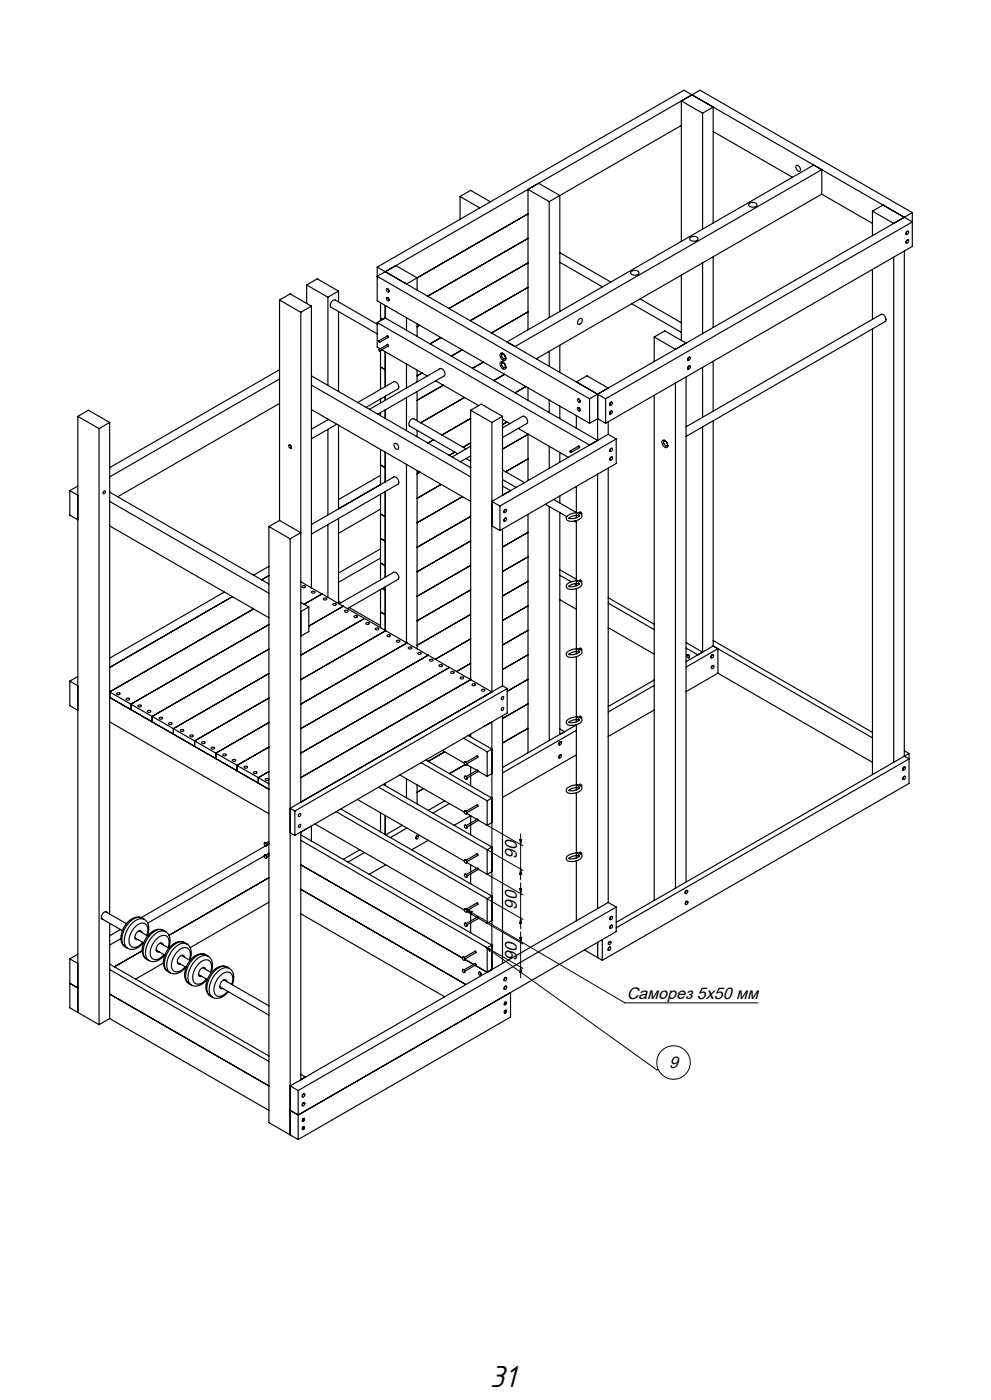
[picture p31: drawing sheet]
<svg xmlns="http://www.w3.org/2000/svg" width="297mm" height="420mm" viewBox="0 0 297 420" stroke-linecap="round" stroke-linejoin="round" font-family="sans-serif">
<defs><g id="words">
<text font-size="9.5" x="146.8" y="416.1">31</text>
<g font-size="5.1">
<text x="154.9" y="257.8" transform="rotate(-90 154.9 257.8)">90</text>
<text x="154.9" y="272.9" transform="rotate(-90 154.9 272.9)">90</text>
<text x="154.9" y="288.4" transform="rotate(-90 154.9 288.4)">90</text>
</g>
<g font-size="5">
<text x="187.8" y="299.7">Саморез 5х50 мм</text>
<text x="200.5" y="320.3">9</text>
</g>
</g></defs>
<g fill="none" stroke="#000" stroke-width=".35">
<path d="M204.2 30.3l6.4 3.7M204.2 30.3l5.6-3.2 63.6 36.7M204.2 37.6l-36.4 21.1M204.2 30.3v42.1M207.4 28.4l-91.9 53.1M210.6 34l3.1-1.9v34.8M210.6 34v34.7M213.7 39.5l23.8 13.7M137.9 59l3.2-1.9 5.9 3.4M137.9 59v6.8M137.9 59l5.9 3.4M161.4 55l6.4 3.7"/>
<path d="M167.8 58.7l-3.2 1.8M167.8 58.7v34.7M238.6 49.7a1.02 1.02 0 0 1 1.1 .5 1.02 1.02 0 0 1-.2 1.2l-.8-.7zM243.9 49.5l-92 53.1M246.3 58.2v-7.3l-92 53.1M246.3 58.2l-85.6 49.4M246.3 58.2l15.2 8.8M158.2 78.9l-23.6 13.6M158.2 64.2l-33.2 19.2M158.2 71.5l-30 17.4M164.6 60.5v34.8M164.6 60.5l-6.4-3.7v42.1"/>
<path d="M167.8 78.7l12.8 7.4M167.8 75.8l15.3 8.8M206.9 71.3a1.46 1.46 0 0 1 2.3 .4 1.39 1.39 0 0 1-2.5-.2zM210.6 78.9v21.2M213.7 77v21.3M224.5 61.1a1.46 1.46 0 0 1 2.4 .4 1.4 1.4 0 0 1-2.5-.2zM261.5 63.4l6.3 3.6 5.6-3.2M261.5 63.4l3.2-1.9 8.7 5.1-91.9 53M261.5 63.4v7.3M267.8 77.1v151.6M271 75.3v151.6M271.8 72.1a.32 .32 0 0 1 .5 .1 .32 .32 0 0 1-.1 .4 .38 .38 0 0 1-.4 .4 .38 .38 0 0 1-.4-.4 .38 .38 0 0 1 .4-.4z"/>
<path d="M271.8 69.5a.32 .32 0 0 1 .5 .1 .32 .32 0 0 1-.1 .4 .38 .38 0 0 1-.4 .4 .38 .38 0 0 1-.4-.4 .38 .38 0 0 1 .4-.4zM272.2 72l-.6 .3 .1 .7M272.2 69.4l-.6 .3 .1 .6M273.4 63.8v10.1l-91.9 53.1M83.8 90v66.1M83.8 90l6.3 3.7M83.8 90l3.2-1.8 6.3 3.6M90.1 93.7v146.9M91.9 85.5l6.4 3.7M91.9 85.5l3.2-1.9 6.4 3.7M91.9 85.5v5.5M93.3 91.8l-3.2 1.9"/>
<path d="M93.3 91.8v84.6M98.3 89.2v26.4M101.5 87.3l-3.2 1.9M101.5 87.3v3.3M101.5 93.5v23.9M113.1 97.3l-12.6-7.3a1.44 1.44 0 0 0-1.3 2.2l13.9 8M113.1 80.1l68.4 39.5M113.1 80.1v10.2l63.6 36.7M113.1 80.1l91.9-53 66 38.1-91.9 53.1v13.8M113.1 96.8v7.3l.8 .5M113.1 96.8l63.6 36.7 2.4-1.4M114 90.8v5.4"/>
<path d="M114 95.4l.7 .4M115.5 91.6v3.8M115.5 95.4l63.6 36.7M115.5 95.4l-2.4 1.4M115.8 89.4h.5a.44 .44 0 0 1 .3 .5 .44 .44 0 0 1-.5 .4 .44 .44 0 0 1-.3-.6zM115.8 86.7l.5 .1a.44 .44 0 0 1 .3 .5 .44 .44 0 0 1-.5 .3 .44 .44 0 0 1-.3-.5zM115.9 89.3l.6 .3-.1 .6M115.9 86.7l.6 .3-.1 .6M121.8 95.3v3.8M125 83.4l-6.4-3.7-5.5 3.2 63.6 36.7M125 83.4l-3.2 1.8M125 83.4v3.6"/>
<path d="M125 97.2v3.7M125.8 97.6l-.8 .5M158.2 86.2l-17.3 10M158.2 93.6l-10.9 6.3M173.6 95.7a.57 .57 0 0 1 .9 0 .57 .57 0 0 1-.1 .9l-.1 .1a.65 .65 0 0 1-1 .6 .65 .65 0 0 1 0-1.1zM189.2 81.5a1.46 1.46 0 0 1 2.3 .4 1.4 1.4 0 0 1-2.5-.2zM189.3 91.1l14.9 8.6M191.8 89.7l12.4 7.1M204.2 82.5v19.6M261.5 80.8v15M261.5 98.7v133.7M83.8 113.7l-50.9 29.4"/>
<path d="M83.8 110.9l-50.9 29.4M93.3 115.5l47.8 27.6M93.3 112.7l47.8 27.6M113.6 104.9l.2 .4zM113.6 102.2l.2 .5zM114 105.2v11.6M114 119.7v1.2M114 110.1l1.5 .8M114.4 104.9l13.7 7.9M115.5 105.5v10.5M115.5 118.9v1.2M116 103.4l.4 .1-.1 .4"/>
<path d="M116 100.8l.4 .1-.1 .4M116.2 103.3l-2.6 1.6M116.2 100.7l-2.6 1.5M116.4 103.8l-2.6 1.5M116.4 101.2l-2.6 1.5M121.8 109.2v7.2M121.8 119.3v9.9M125 111v3.6M125 117.5v8.7M126.5 111.9l-1.5 .8M130.6 114.2l12.9 7.5M132.1 101.3l-3.2 1.9"/>
<path d="M132.9 115.6l-7.9 4.5M138.5 105l-3.2 1.8M139.2 119.2l-13.1 7.6M144.9 108.6l-3.3 1.9M150 106a1.35 1.35 0 0 1 1.4 .7 1.35 1.35 0 0 1-.1 1.4 1.53 1.53 0 0 1-1.3-2.1zM150 108.6a1.35 1.35 0 0 1 1.4 .7 1.35 1.35 0 0 1-.1 1.5 1.53 1.53 0 0 1-1.3-2.2zM150.3 106.3v.7l.6 .7 .5-.1M150.3 108.9v.7l.6 .7 .5-.1M150.6 105.9v.3M150.6 108.5v.3M150.7 106l-.1 .1M150.7 108.6l-.1 .1"/>
<path d="M150.8 106.1l-.5 .2M150.8 108.7l-.5 .2M150.9 106.2l.5 .7M150.9 106.2l-.6 .1M150.9 108.8l.5 .7M150.9 108.8l-.6 .1M151 106.2h-.1M151 108.8h-.1M151.2 112.3l-3.2 1.9M151.4 107.6l.2 .1M151.4 110.2l.2 .1M151.4 106.9v.7"/>
<path d="M151.4 109.5v.7M151.5 107.6h.1M151.5 110.2h.1M151.5 106.9h-.1M151.5 109.5h-.1M151.6 107.5l-.2 .1M151.6 110.1l-.2 .1M157.6 116l-3.2 1.9M158.2 116.3v3.8M164.6 105.4v4.5M167.8 103.6v8.1M172.7 114.6l3.2-1.9 6.4 3.7-5.6 3.2"/>
<path d="M173.1 119.8l.4 .1a.44 .44 0 0 1 .4 .5 .44 .44 0 0 1-.6 .3 .44 .44 0 0 1-.2-.6zM173.2 119.8l.6 .2-.1 .7M176.7 119.6v7.4M181.5 119.6v7.4M196.1 101.1v7.4M196.1 118.6v151.5M196.1 101.1l3.1-1.8 6.4 3.6-3.2 1.9zM202.4 114.9v151.6M205.6 113.1v151.5M206.4 109.9a.32 .32 0 0 1 .5 .1 .32 .32 0 0 1-.1 .4 .38 .38 0 0 1-.4 .4 .38 .38 0 0 1-.4-.4 .38 .38 0 0 1 .3-.4zM206.4 107.3a.32 .32 0 0 1 .5 0 .32 .32 0 0 1-.1 .5 .38 .38 0 0 1-.4 .3 .38 .38 0 0 1-.4-.3 .38 .38 0 0 1 .3-.4zM206.8 109.8l-.6 .3v.6"/>
<path d="M206.8 107.2l-.6 .3v.6M210.6 110.2v15M213.7 108.4v14.9M23.3 124.9l6.4 3.7M23.3 124.9l3.2-1.8 6.4 3.6M23.3 124.9v178.8M29.7 128.6v178.8M32.9 126.7l-3.2 1.9M32.9 126.7v147.5M83.8 121l-48.5 28M86.6 133.6h.4a.44 .44 0 0 1 .4 .6 .44 .44 0 0 1-.6 .3 .44 .44 0 0 1-.3-.6zM86.6 133.5l.6 .3v.7"/>
<path d="M93.3 122.9l47.8 27.5M98.3 125.7v.2M98.3 128.8v25.7M98.4 125.8l-5.1 3M100.9 127.3l-7.6 4.4M101.5 127.6v25.1M107.2 120.8l10.8-6.3a1.44 1.44 0 0 1 1.3 2.2l-9.6 5.5M110.7 122.8l21.2-12.2a1.44 1.44 0 0 1 1.2 2.2l-19.9 11.4M114 134.8v10.6M114 123.8v.9M114 139.5l1.5 .8M115.5 123v2.5"/>
<path d="M115.5 135.6v9M118.2 133.1a1.02 1.02 0 0 1 1.1 .5 1.02 1.02 0 0 1-.2 1.2l-.9-.7zM121.8 139.3v53.5M125 129.1v1.9M129.9 131.9l-1.6 1M136.3 135.6l-1.7 1M139.7 134.7l-15.7-9.1a1.44 1.44 0 0 0-1.2 2.2l14.4 8.3M139.7 137.6l1.4 .8M141.1 136.8l-3.1 1.7M141.1 133.9l-5.6 3.2M141.1 123.1l3.1-1.9 6.4 3.7M141.1 125.5l-8.7 5"/>
<path d="M141.1 132.9l-2.3 1.3M141.1 123.1v80.8l-51 29.4M141.1 123.1l6.3 3.6M147.4 126.7v80.9l-19.1-11M150.6 128.4l6-3.5a1.44 1.44 0 0 1 1.3 2.2l-7.3 4.2M150.6 124.9l-3.2 1.8M150.6 124.9v23.7M150.6 125.8l2.2 1.3M151.9 126.6l-1.3 .8M155.3 128.5l15 8.7M158.2 130.3l-7.6 4.4M158.2 137.7l-6.7 3.8"/>
<path d="M158.2 130.2v14M164.6 120v3.8M164.6 133.9v6.6M167.8 121.8v3.8M167.8 135.7v3M170.8 135.3l.3 .4zM172.7 124.7v3.8M173.1 122.4l.4 .1a.44 .44 0 0 1 .4 .5 .44 .44 0 0 1-.6 .3 .44 .44 0 0 1-.2-.6zM173.2 122.4l.6 .2-.1 .7M173.3 133.9h.3v.4M173.5 133.8l-2.7 1.5M173.7 134.2l-2.6 1.5"/>
<path d="M176.7 127l2.4-1.4 2.4 1.4M182.3 130.3l-34.9 20.1 2.4 1.4M182.3 130.3l2.4 1.4M182.3 126.5v3.8M183 120.9a.34 .34 0 0 1 .5-.1 .34 .34 0 0 1-.1 .5 .35 .35 0 0 1-.6 .3 .35 .35 0 0 1 .1-.6zM183 123.4a.32 .32 0 0 1 .5 0 .32 .32 0 0 1-.1 .5 .38 .38 0 0 1-.4 .4 .38 .38 0 0 1-.4-.4 .38 .38 0 0 1 .3-.4zM183.1 134.6a.32 .32 0 0 1 .5 .1 .32 .32 0 0 1-.1 .4 .38 .38 0 0 1-.4 .4 .38 .38 0 0 1-.4-.4 .38 .38 0 0 1 .3-.4zM183.1 137.2a.32 .32 0 0 1 .5 .1 .32 .32 0 0 1-.1 .5 .38 .38 0 0 1-.4 .3 .38 .38 0 0 1-.4-.4 .38 .38 0 0 1 .3-.4zM183.4 120.7l-.6 .2-.1 .5 .2 .2M183.4 123.3l-.6 .3 .1 .6M183.5 134.5l-.6 .3v.6M183.5 137.2l-.6 .2v.7"/>
<path d="M184.7 131.7l-34.9 20.1M184.7 131.7v7.3l-34.9 20.2M198.5 132.2a1.29 1.29 0 0 1 1.4 .6 1.29 1.29 0 0 1-.2 1.5 1.59 1.59 0 0 1-1.2-2.1zM198.9 132.4v.7l.6 .7 .5-.1M199.1 132.1v.2M199.2 132.1l-.1 .1M199.3 132.2l-.4 .2M199.3 132.2h.1M199.5 132.3l.4 .6M199.5 132.3l-.6 .1M199.5 132.3h.1M199.9 133.7l.2 .1"/>
<path d="M199.9 133.7h.2M200 133v.7M200.1 133.6l-.1 .1M205.6 128l58.4-33.7a1.44 1.44 0 0 1 1.3 2.2l-59.7 34.4M210.6 128.1v67.5l-5-2.8M213.7 126.2v67.6M20.9 147.2v7.3l2.4 1.4M20.9 147.2l2.4 1.4M23.3 145.8l-2.4 1.4M31.1 147.4a.34 .34 0 0 1 .5 0 .34 .34 0 0 1-.2 .5 .33 .33 0 0 1-.5 .2 .33 .33 0 0 1 .1-.6zM32.9 150.4l47.7 27.6M32.9 147.6l47.7 27.6"/>
<path d="M32.9 157.8l47.7 27.5M80.6 158v178.8l8.8 5.1M80.6 158l6.4 3.6M83.8 156.1l6.3 3.7-3.1 1.8M83.8 156.1l-3.2 1.9M93.3 157.4l24.7-14.3a1.44 1.44 0 0 1 1.3 2.2l-26 14.9M98.3 157.4v21.8M101.5 155.5v25.5M114 148.3v13.2M114 154.2l1.5 .8M114 152.7l-12.5 7.3M114 142.6l-12.5 7.3"/>
<path d="M115.3 147.6l.2 .1M115.5 147.5v25.7v-10.8l-1.5-.9M125 141.2v53.4M125.9 141.7l-.9 .4M132.2 145.3l-7.2 4.2M138.6 149l-13.6 7.8M141.1 140.2l-.1 .1M141.1 154.9l-16.1 9.3M147.4 157.8l2.4 1.4M149.8 151.8v7.4M150.6 143.9l4.1 2.3M150.6 141l6.6 3.8"/>
<path d="M150.6 158.7v47M150.6 145.8l2.4 1.4M151.4 153a.32 .32 0 0 1 .4 0 .32 .32 0 0 1-.1 .5 .38 .38 0 0 1-.4 .3 .38 .38 0 0 1-.3-.3 .38 .38 0 0 1 .3-.4zM151.4 155.6a.32 .32 0 0 1 .4 0 .32 .32 0 0 1-.1 .5 .38 .38 0 0 1-.4 .3 .38 .38 0 0 1-.3-.3 .38 .38 0 0 1 .3-.4zM151.7 152.9l-.6 .2 .1 .7M151.7 155.5l-.6 .2 .1 .7M158.2 159.7l-7.6 4.4M158.2 154.3v71.5M163.5 151.3l6.4 3.7M164.6 152v70.2M166 149.8l6.7 4M167.8 153.8v66.5l1.4-.8-1.4-.8"/>
<path d="M167.8 148.8v2.1M170.6 155.4l.3 .2M172.2 156.3l.5 .3M172.7 145.9v7.9M172.7 154.6v.7M172.7 156.2v18.1M172.9 154.6l-1.4 .3-1 .6M172.9 153.8l-.2 .4 .2 .4M172.9 153.8a3 3 0 0 0-3.2 1.7 2.18 2.18 0 0 0 3 .7l.9-.4a.87 .87 0 0 0 .9-.9 .87 .87 0 0 0-.8-.8l-.3 .5M172.9 153.8l1.1-.2 .3 .3v.4M173.4 154.6l.2 .2a3.3 3.3 0 0 1-3.1 .6M173.4 154.6h-.5"/>
<path d="M179.1 142.3v130.3M182.3 140.4v130.3M67.2 177.6l-34.3 19.9M69.6 179l-36.7 21.2M80.6 172.7l-2.2 1.2M80.6 169.9l-4.6 2.7M87 161.6v178.9M90.1 174.5l38.2 22.1M90.6 175.9l.2-.1a.44 .44 0 0 1 .6-.1 .44 .44 0 0 1 0 .7 .44 .44 0 0 1-.6-.1zM93.4 177.5l.2-.1a.44 .44 0 0 1 .7-.1 .44 .44 0 0 1 0 .7 .44 .44 0 0 1-.7-.1zM96.5 178.2l-5.4 3.1M97 179.5l.2-.1a.44 .44 0 0 1 .6 0 .44 .44 0 0 1 0 .6 .44 .44 0 0 1-.6 0z"/>
<path d="M114 161.5v12.5M114 176.9v11.4M114 168.9l1.5 .8M114 167.4l-12.5 7.3M114 164.7l-12.5 7.2M114.6 176.5l.9 .6M115.5 176v13.1M141.1 162.3l-16.1 9.2M141.1 169.6l-16.1 9.3M141.1 177l-16.1 9.2M158.2 167.1l-7.6 4.4M158.2 174.4l-7.6 4.4"/>
<path d="M167.8 170.9l4.9 2.9M167.8 172.6l3.4 1.9M167.8 179.9l4.9 2.9M172.2 175.1l.5 .3M172.7 175.1v.6M172.7 176.6v18.1M172.9 175.1l-1.4 .2-1 .6M172.9 174.3l-.2 .3 .2 .5M172.9 174.3a3 3 0 0 0-3.2 1.6 2.18 2.18 0 0 0 3 .7l.9-.4a.87 .87 0 0 0 .9-.8 .87 .87 0 0 0-.8-.9l-.3 .4 .2 .3a3.3 3.3 0 0 1-3.1 .6M172.9 174.3l1.1-.3 .3 .3v.4M173.4 175l-.5 .1M182.3 179.3l13.8 8"/>
<path d="M76 182.7l-43.1 24.9 47.7 27.5M80.6 187.4l-41.4 23.9v1.6M80.6 194.7l-35 20.2v1.7M90.1 180.7l2.4 1.4M92.5 182.1v7.3l-2.4 1.4M92.5 182.1l-2.4 1.4M99.8 181.2l.2-.1a.44 .44 0 0 1 .6-.1 .44 .44 0 0 1 0 .7 .44 .44 0 0 1-.6-.1zM101.5 180.4l.7 .4M101.6 181.1l16.4-9.4a1.44 1.44 0 0 1 1.3 2.1l-15.2 8.8M102.9 181.9l-10.4 5.9M103.3 183.2l.2-.1a.44 .44 0 0 1 .7 0 .44 .44 0 0 1 0 .6 .44 .44 0 0 1-.7-.1zM104.7 182.3l9.3 5.4"/>
<path d="M106.2 184.9l.2-.2a.44 .44 0 0 1 .6 0 .44 .44 0 0 1 0 .6 .44 .44 0 0 1-.6 0zM109.2 185.5l-19.1 11.1M109.7 186.9l.2-.1a.44 .44 0 0 1 .6-.1 .44 .44 0 0 1 0 .7 .44 .44 0 0 1-.6-.1zM112.5 188.5l.2-.1a.44 .44 0 0 1 .7 0 .44 .44 0 0 1 0 .6 .44 .44 0 0 1-.7-.1zM114 183.6l1.5 .8M115.6 189.2l-25.5 14.7M116.1 190.6l.2-.1a.44 .44 0 0 1 .6-.1 .44 .44 0 0 1 0 .6 .44 .44 0 0 1-.6 0zM118.9 192.2l.2-.1a.44 .44 0 0 1 .6-.1 .44 .44 0 0 1 0 .7 .44 .44 0 0 1-.6-.1zM122 192.9l-31.9 18.4M122.4 194.2l.2-.1a.44 .44 0 0 1 .7 0 .44 .44 0 0 1 0 .6 .44 .44 0 0 1-.7 0zM125.3 195.9l.1-.1a.44 .44 0 0 1 .7-.1 .44 .44 0 0 1 0 .7 .44 .44 0 0 1-.7-.1zM128.3 196.6l-38.2 22"/>
<path d="M128.8 197.9l.2-.1a.44 .44 0 0 1 .6-.1 .44 .44 0 0 1 0 .7 .44 .44 0 0 1-.6-.1zM131.6 199.6l.2-.2a.44 .44 0 0 1 .7 0 .44 .44 0 0 1 0 .6 .44 .44 0 0 1-.7 0zM141.1 191.7l-10.6 6.1M141.1 199l-4.3 2.5M141.1 184.3l-16.1 9.3M158.2 181.8l-7.6 4.4M158.2 189.1l-7.6 4.4M158.2 196.4l-7.6 4.5M172.7 195.5v.7M172.7 197v18.1M172.9 195.5l-1.4 .2-1 .6M172.9 194.7l-.2 .3 .2 .5"/>
<path d="M172.9 194.7a3 3 0 0 0-3.2 1.7 2.18 2.18 0 0 0 3 .6l.9-.4a.87 .87 0 0 0 .9-.8 .87 .87 0 0 0-.8-.9l-.3 .5M172.9 194.7l1.1-.3 .3 .3v.4M173.4 195.4l.2 .2M173.4 195.4l-.5 .1M173.6 195.6a3.3 3.3 0 0 1-3.1 .7M182.3 180.9l13.8 8M182.3 188.3l13.8 7.9M205.6 194.4l3.5 2.1M205.9 196.5h.4a.44 .44 0 0 1 .4 .6 .44 .44 0 0 1-.6 .3 .44 .44 0 0 1-.2-.6zM205.9 196.4l.6 .3v.7M213.4 196.5a.32 .32 0 0 1 .5 .1 .32 .32 0 0 1-.2 .5 .38 .38 0 0 1-.3 .3 .38 .38 0 0 1-.4-.4 .38 .38 0 0 1 .3-.4zM213.5 199.8a.32 .32 0 0 1 .5 0 .32 .32 0 0 1-.1 .5 .38 .38 0 0 1-.4 .3 .38 .38 0 0 1-.4-.3 .38 .38 0 0 1 .3-.4z"/>
<path d="M213.7 196.4l-.6 .3 .1 .7M213.7 193.8l-8.1 4.7M213.7 192.2l47.8 27.5M213.7 193.8l47.8 27.6M213.9 199.7l-.6 .2v.7M20.9 204.4v7.3l2.4 1.4M20.9 204.4l2.4 1.3M23.3 203l-2.4 1.4M32.9 209.2l47.7 27.6M32.9 216.6l47.7 27.5M35 208l.2-.2a.44 .44 0 0 1 .7 0 .44 .44 0 0 1 0 .6 .44 .44 0 0 1-.7 0zM37.9 209.6l.1-.1a.44 .44 0 0 1 .7-.1 .44 .44 0 0 1 0 .7 .44 .44 0 0 1-.7-.1z"/>
<path d="M41.4 211.6l.2-.1a.44 .44 0 0 1 .6 0 .44 .44 0 0 1 0 .6 .44 .44 0 0 1-.6-.1zM44.2 213.3l.2-.1a.44 .44 0 0 1 .7-.1 .44 .44 0 0 1 0 .6 .44 .44 0 0 1-.7 0zM47.8 215.3l.1-.1a.44 .44 0 0 1 .7-.1 .44 .44 0 0 1 0 .7 .44 .44 0 0 1-.7-.1zM50.6 216.9l.2-.1a.44 .44 0 0 1 .6 0 .44 .44 0 0 1 0 .6 .44 .44 0 0 1-.6 0zM54.1 219l.2-.1a.44 .44 0 0 1 .7-.1 .44 .44 0 0 1 0 .7 .44 .44 0 0 1-.7-.1zM80.6 209.4l-22.3 12.9v1.6M80.6 202.1l-28.6 16.5v1.6M80.6 216.8l-15.9 9.2v1.6M134.7 200.2l-44.6 25.8M135.2 201.6l.1-.1a.44 .44 0 0 1 .7-.1 .44 .44 0 0 1 0 .7 .44 .44 0 0 1-.7-.1zM138 203.2l.2-.1a.44 .44 0 0 1 .6 0 .44 .44 0 0 1 0 .6 .44 .44 0 0 1-.6-.1zM141.5 205.3l.2-.1a.44 .44 0 0 1 .7-.1 .44 .44 0 0 1 0 .6 .44 .44 0 0 1-.7 0z"/>
<path d="M144.3 206.9l.2-.1a.44 .44 0 0 1 .7-.1 .44 .44 0 0 1 0 .7 .44 .44 0 0 1-.7-.1zM145 218h.1M145 218l2.4-1.4v74.3l-1.4 .8M150.5 209.1a.34 .34 0 0 1 .5 0 .34 .34 0 0 1-.2 .5 .35 .35 0 0 1-.5 .2 .35 .35 0 0 1 .1-.6zM150.5 212.4a.34 .34 0 0 1 .5 0 .34 .34 0 0 1-.2 .5 .35 .35 0 0 1-.5 .2 .35 .35 0 0 1 .1-.6zM150.6 214.7v74.3M150.6 205.7l-63.6 36.8 1.4 .8M150.6 205.7l1.4 .9M152 206.6l-63.6 36.7M152 206.6v7.3l-63.6 36.7M158.2 211.1l-7.6 4.5M158.2 218.5l-7.6 4.4"/>
<path d="M158.2 203.8l-6.2 3.6M172.7 217.5l-22.1 12.8M172.7 215.9v.7M172.7 217.4v18.1M172.7 219.1l-22.1 12.8M172.9 215.9l-1.4 .2-1 .6M172.9 215.1l-.2 .3 .2 .5M172.9 215.1a3 3 0 0 0-3.2 1.7 2.18 2.18 0 0 0 3 .6l.9-.4a.87 .87 0 0 0 .9-.8 .87 .87 0 0 0-.8-.9l-.3 .4 .2 .3a3.3 3.3 0 0 1-3.1 .7M172.9 215.1l1.1-.2 .3 .3v.4M173.4 215.8l-.5 .1M196.1 204l-13.8 8M196.1 205.6l-13.8 8"/>
<path d="M196.1 213l-13.8 7.9M205.6 200.1l9.6-5.5v7.4M215.2 202l46.3 26.7M215.2 202l-9.6 5.5M56.9 220.6l.2-.1a.44 .44 0 0 1 .7-.1 .44 .44 0 0 1 0 .7 .44 .44 0 0 1-.7-.1zM60.5 222.7l.2-.2a.44 .44 0 0 1 .6 0 .44 .44 0 0 1 0 .6 .44 .44 0 0 1-.6 0zM63.3 224.3l.2-.1a.44 .44 0 0 1 .6-.1 .44 .44 0 0 1 0 .7 .44 .44 0 0 1-.6-.1zM66.8 226.3l.2-.1a.44 .44 0 0 1 .7 0 .44 .44 0 0 1 0 .6 .44 .44 0 0 1-.7-.1zM69.7 228l.2-.1a.44 .44 0 0 1 .6-.1 .44 .44 0 0 1 0 .6 .44 .44 0 0 1-.6 0zM73.2 230l.2-.1a.44 .44 0 0 1 .6-.1 .44 .44 0 0 1 0 .7 .44 .44 0 0 1-.6-.1zM76 231.6l.2-.1a.44 .44 0 0 1 .7 0 .44 .44 0 0 1 0 .6 .44 .44 0 0 1-.7 0zM79.6 233.7l.2-.1a.44 .44 0 0 1 .6-.1 .44 .44 0 0 1 0 .7 .44 .44 0 0 1-.6-.1z"/>
<path d="M80.6 224.1l-9.6 5.5v1.7M80.6 231.5l-3.2 1.8v1.6M107.1 239.8l32 18.5M113.5 236.2l32.5 18.7M114.9 235.3l32.5 18.8-1.4 .8M115.5 235v.7M119.8 232.5l19.3 11.1M121.8 233.6v5.7M125 235.5v5.7M126.2 228.8l19.8 11.4M126.9 236.6l-1.9 1.1M127.6 228l19.8 11.4-1.4 .8"/>
<path d="M132.6 225.1l6.5 3.8M133.3 225.6l-5 2.8M138.9 221.5l7.1 4M139.2 228.7h.4a.44 .44 0 0 1 .4 .5 .44 .44 0 0 1-.6 .4 .44 .44 0 0 1-.3-.6zM139.2 233h.4a.44 .44 0 0 1 .4 .5 .44 .44 0 0 1-.5 .4 .44 .44 0 0 1-.3-.6zM139.2 228.6l.6 .3v.6M139.3 232.9l.6 .3-.1 .6M139.4 229.4l-4.7 2.7M139.7 228.7l3.3-1.9 .2 .1v.3l-3.3 1.9M139.7 233l3.3-1.9 .3 .1v.3l-3.3 1.9M139.9 229.4l3 1.7M140.3 220.6l7.1 4.1-1.4 .8"/>
<path d="M141.1 220.2v.9M141.1 230v2.2M141.1 232.8v3M143.3 231.3l2.7 1.6M146 225.5v7.4M147.4 232.1l-1.4 .8M167.8 226.6a.32 .32 0 0 1 .5 0 .32 .32 0 0 1-.1 .5 .38 .38 0 0 1-.4 .3 .38 .38 0 0 1-.4-.3 .38 .38 0 0 1 .3-.4zM167.8 222.7a.32 .32 0 0 1 .5 0 .32 .32 0 0 1-.1 .5 .38 .38 0 0 1-.4 .3 .38 .38 0 0 1-.4-.3 .38 .38 0 0 1 .3-.4zM168.2 226.5l-.6 .2v.7M168.2 222.6l-.6 .2v.7M172.7 236.3v.7M172.7 237.8v18.1"/>
<path d="M172.7 226.5l-22.1 12.7M172.9 236.3l-1.4 .2-1 .6M172.9 235.5l-.2 .3 .2 .5M172.9 235.5a3 3 0 0 0-3.2 1.7 2.18 2.18 0 0 0 3 .6l.9-.4a.87 .87 0 0 0 .9-.8 .87 .87 0 0 0-.8-.9l-.3 .5M172.9 235.5l1.1-.2 .3 .3v.4M173.4 236.2l.2 .2a3.3 3.3 0 0 1-3.1 .7M173.4 236.2l-.5 .1M270.8 230.2a.32 .32 0 0 1 .5 .1 .32 .32 0 0 1-.1 .4 .38 .38 0 0 1-.4 .4 .38 .38 0 0 1-.3-.4 .38 .38 0 0 1 .3-.4zM270.9 233a.32 .32 0 0 1 .5 .1 .32 .32 0 0 1-.1 .4 .38 .38 0 0 1-.4 .4 .38 .38 0 0 1-.4-.4 .38 .38 0 0 1 .3-.4zM271 225.2l1.4 .8M271 226.9l1.4 .8-87.7 50.6M271 226.9l-86.3 49.8"/>
<path d="M271.2 230.1l-.6 .3 .1 .6M271.3 232.9l-.6 .3v.7M272.4 226l-1.4 .9M272.4 226v9l-91.9 53.1M79.2 256.8l-34.9 20.1M79.2 256.6l.4 .1a.44 .44 0 0 1 .4 .5 .44 .44 0 0 1-.6 .3 .44 .44 0 0 1-.2-.6zM79.2 253h.4a.44 .44 0 0 1 .4 .5 .44 .44 0 0 1-.6 .3 .44 .44 0 0 1-.2-.5zM79.3 252.9l.6 .3-.1 .6M79.5 253.8l-37.2 21.5M79.6 256.6h-.3M79.6 256.6l.4 .5-.2 .4M80.6 256.1l-.9 .5"/>
<path d="M80.6 256.7l-.6 .4M80.6 252.4l-.9 .6M80.6 253l-.6 .4M80.6 256l-1 .5M80.6 253.2l-.6 .4M87 249.8l1.4 .8M88.4 243.3v7.3M89.6 244.2a.34 .34 0 0 1 .6 0 .34 .34 0 0 1-.2 .5 .35 .35 0 0 1-.6 .2 .35 .35 0 0 1 .2-.6zM89.6 247.5a.34 .34 0 0 1 .6 0 .34 .34 0 0 1-.2 .5 .35 .35 0 0 1-.6 .2 .35 .35 0 0 1 .2-.6zM90.1 250.5l57.3 33-1.4 .8M90.1 252.1l55.9 32.2M90.1 259.4l48.5 28"/>
<path d="M92.5 248.2l-2.4 1.4v74.3l1.5-.8-1.5-.8M92.5 248.2h.1M93.3 247.8v4.5M94.4 247.2l44.7 25.8M100.7 243.5l45.3 26.1M102.2 242.7l45.2 26.1-1.4 .8M107.8 254.9l-4.9 2.9M109.2 255.8l-4.9 2.8M114 243.8v5.8M115.5 244.7v5.7M115.6 259.4l-4.9 2.9M120.6 247.6l-5 2.9"/>
<path d="M122 248.4l-5 2.9M124.9 250.8a.32 .32 0 0 1 .5 .1 .32 .32 0 0 1-.1 .4 .38 .38 0 0 1-.4 .4 .38 .38 0 0 1-.4-.4 .38 .38 0 0 1 .3-.4zM125.3 250.7l-.6 .3 .1 .7M128.3 252.1l-4.9 2.8M133.3 240.2l-5 2.9M134.7 241.1l-5 2.8M139.2 258.1h.4a.44 .44 0 0 1 .4 .5 .44 .44 0 0 1-.6 .4 .44 .44 0 0 1-.3-.6zM139.2 243.4h.4a.44 .44 0 0 1 .4 .5 .44 .44 0 0 1-.6 .4 .44 .44 0 0 1-.3-.6zM139.2 247.7h.4a.44 .44 0 0 1 .4 .5 .44 .44 0 0 1-.5 .3 .44 .44 0 0 1-.3-.5zM139.2 258l.6 .3v.6M139.2 243.3l.6 .3v.6M139.3 247.6l.6 .3-.1 .6"/>
<path d="M139.7 258.1l3.3-1.9 .2 .1v.3l-3.3 1.9M139.7 243.4l3.3-1.9 .2 .1v.3l-3.3 1.9M139.7 247.7l3.3-1.9 .3 .1v.3l-3.3 1.9M139.9 258.8l3 1.7M139.9 244.1l3 1.7M141.1 244.7v2.2M141.1 247.5v2.9M141.1 259.4v2.2M141.1 244.7l-5 2.9M143.3 246l2.7 1.6M146 240.2v7.4M146 254.9v7.4"/>
<path d="M147.4 246.8l-1.4 .8M172.7 256.7v.7M172.7 258.2v18.1M172.9 256.7l-1.4 .2-1 .6M172.9 255.9l-.2 .3 .2 .5M172.9 255.9a3 3 0 0 0-3.2 1.7 2.18 2.18 0 0 0 3 .7l.9-.4a.87 .87 0 0 0 .9-.9 .87 .87 0 0 0-.8-.9l-.3 .4 .2 .3a3.3 3.3 0 0 1-3.1 .7M172.9 255.9l1.1-.2 .3 .3v.4M173.4 256.7h-.5M30.5 275.6l6.2 3.6M31.7 273.5l6.2 3.6M32 273.7a1.32 1.32 0 0 0-1.4 .4 1.32 1.32 0 0 0-.2 1.4l.4 .3M32.9 277v28.6"/>
<path d="M36.1 278.9l-3.2 1.8M41.6 279.3l2.6 1.5M42.5 279.8a.8 .8 0 0 0-.7-.6 .8 .8 0 0 0-.8 .6l-.5 1a.72 .72 0 0 0 0 .9 .72 .72 0 0 0 .8 .2M42.6 275.4a3.9 3.9 0 0 0-4.9 1.9 5.1 5.1 0 0 0-.5 6.5l.4 .3M42.6 275.4a3.6 3.6 0 0 0-4.2 1.7 5.8 5.8 0 0 0-1.3 6.6l.5 .4M42.6 275.4l.7 .4M43.3 275.8a3.8 3.8 0 0 1 .9 4.9M43.3 275.8a3.6 3.6 0 0 0-4.2 1.7 5.8 5.8 0 0 0-1.2 6.7l.4 .3M48.9 279.1a3.9 3.9 0 0 0-4.8 1.9 5.1 5.1 0 0 0-.5 6.5l.3 .3M48.9 279.1a3.6 3.6 0 0 0-4.1 1.7 5.8 5.8 0 0 0-1.3 6.6l.4 .4M48.9 279.1l.7 .4M49.6 279.5a3.8 3.8 0 0 1 .9 4.9"/>
<path d="M49.6 279.5a3.6 3.6 0 0 0-4.1 1.7 5.8 5.8 0 0 0-1.3 6.6l.4 .4M80.6 270.7l-23.6 13.6M80.6 263.3l-30 17.3M90.1 266.8l49.5 28.6M90.1 274.1l43.2 24.9M139.2 272.8h.4a.44 .44 0 0 1 .4 .5 .44 .44 0 0 1-.6 .4 .44 .44 0 0 1-.3-.6zM139.2 277.1h.4a.44 .44 0 0 1 .4 .5 .44 .44 0 0 1-.5 .3 .44 .44 0 0 1-.3-.5zM139.2 262.4h.4a.44 .44 0 0 1 .4 .5 .44 .44 0 0 1-.5 .3 .44 .44 0 0 1-.3-.5zM139.2 272.7l.6 .3v.6M139.3 277l.6 .3-.1 .6M139.3 262.3l.6 .3-.1 .6M139.7 272.8l3.3-1.9 .2 .1v.3l-3.3 1.9"/>
<path d="M139.7 277.1l3.3-1.9 .3 .1v.3l-3.3 1.9M139.7 262.4l3.3-1.9 .3 .1v.3l-3.3 1.9M139.9 273.5l3 1.7M141.1 262.2v2.9M141.1 274.1v2.2M141.1 276.9v2.9M143.3 260.7l2.7 1.6M143.3 275.4l2.7 1.6M146 269.6v7.4M147.4 276.2l-1.4 .8M147.4 261.5l-1.4 .8M182.3 270.7l-95.3 55.1 2.4 1.4"/>
<path d="M182.3 270.7l2.4 1.4M183.1 275.1a.32 .32 0 0 1 .5 0 .32 .32 0 0 1-.1 .5 .38 .38 0 0 1-.4 .3 .38 .38 0 0 1-.4-.3 .38 .38 0 0 1 .3-.4zM183.1 277.7a.32 .32 0 0 1 .5 0 .32 .32 0 0 1-.1 .5 .38 .38 0 0 1-.4 .3 .38 .38 0 0 1-.4-.3 .38 .38 0 0 1 .3-.4zM183.5 275l-.6 .2v.7M183.5 277.6l-.6 .3v.6M184.7 272.1v7.4l-95.3 55-2.4-1.4M184.7 272.1l-95.3 55.1M205.6 267.3a.32 .32 0 0 1 .5 0 .32 .32 0 0 1-.1 .5 .38 .38 0 0 1-.4 .3 .38 .38 0 0 1-.4-.3 .38 .38 0 0 1 .4-.4zM205.7 270.5a.32 .32 0 0 1 .5 .1 .32 .32 0 0 1-.1 .4 .38 .38 0 0 1-.4 .4 .38 .38 0 0 1-.4-.4 .38 .38 0 0 1 .3-.4zM206 267.2l-.6 .2 .1 .7M206.1 270.4l-.6 .3v.6M20.9 287.6v14.7l8.8 5.1"/>
<path d="M20.9 295l2.4 1.4M20.9 287.6l2.4 1.4M23.3 286.3l-2.4 1.3M32.9 290.9l47.7 27.5M32.9 289.2l47.7 27.6M32.9 298.2l47.7 27.6M36.2 281.6l-3.3 1.9M37.6 284.1l.7 .4M40.4 281.4l2.6 1.5M42.6 285.2l-8.3 4.9M43 282.8a3.8 3.8 0 0 1-4.7 1.7M43.9 287.8l.7 .4"/>
<path d="M44 280.6a2.46 2.46 0 0 0-1.1-3.7 5.3 5.3 0 0 0-4 6.6 1.93 1.93 0 0 0 3.1 0l.8-.8M46.8 285l2.6 1.5M48 282.9l2.6 1.6M48.9 283.5a.8 .8 0 0 0-.8-.7 .8 .8 0 0 0-.8 .7l-.5 1a.72 .72 0 0 0 .1 .8 .72 .72 0 0 0 .8 .2M49 288.9l-8.4 4.8M49.3 286.5a3.8 3.8 0 0 1-4.7 1.7M50.3 291.4l.7 .4M50.4 284.3a2.46 2.46 0 0 0-1.2-3.7 5.3 5.3 0 0 0-3.9 6.5 1.93 1.93 0 0 0 3.1 0l.8-.7M53.2 288.7l2.6 1.5M54.4 286.6l2.6 1.5M55.3 287.1a.8 .8 0 0 0-.8-.6 .8 .8 0 0 0-.8 .6l-.5 1a.72 .72 0 0 0 0 .9 .72 .72 0 0 0 .9 .2M55.3 282.8a3.9 3.9 0 0 0-4.8 1.8 5.1 5.1 0 0 0-.6 6.6l.4 .2"/>
<path d="M55.3 282.8a3.6 3.6 0 0 0-4.2 1.7 5.8 5.8 0 0 0-1.2 6.6l.4 .3M55.3 282.8l.7 .4M55.7 290.2a3.8 3.8 0 0 1-4.7 1.6M56.7 295.1l.7 .4M56.7 288a2.46 2.46 0 0 0-1.1-3.7 5.3 5.3 0 0 0-3.9 6.5 1.93 1.93 0 0 0 3.1 0l.7-.7M56.9 288.1a3.7 3.7 0 0 0-1.2-5 5 5 0 0 0-5 3.5 4.2 4.2 0 0 0 .3 5.2M59.5 292.4l2.6 1.5M60.7 290.3l2.6 1.5M61.6 290.8a.8 .8 0 0 0-.8-.6 .8 .8 0 0 0-.7 .6l-.5 1a.72 .72 0 0 0 0 .9 .72 .72 0 0 0 .8 .2M61.7 286.4a3.9 3.9 0 0 0-4.9 1.9 5.1 5.1 0 0 0-.5 6.5l.4 .3M61.7 286.4a3.6 3.6 0 0 0-4.2 1.8 5.8 5.8 0 0 0-1.3 6.6l.5 .3M61.7 286.4l.7 .5"/>
<path d="M62.1 293.8a3.8 3.8 0 0 1-4.7 1.7M62.4 286.9a3.8 3.8 0 0 1 .9 4.9M62.4 286.9a3.6 3.6 0 0 0-4.2 1.7 5.8 5.8 0 0 0-1.3 6.6l.5 .3M63 298.8l.7 .4M63.1 291.7a2.46 2.46 0 0 0-1.1-3.8 5.3 5.3 0 0 0-4 6.6 1.93 1.93 0 0 0 3.1 0l.8-.8M65.9 296l14.7 8.5M67.1 294l13.5 7.8M68 294.5a.8 .8 0 0 0-.8-.7 .8 .8 0 0 0-.8 .7l-.5 1a.72 .72 0 0 0 0 .9 .72 .72 0 0 0 .9 .2M68 290.1a3.9 3.9 0 0 0-4.8 1.9 5.1 5.1 0 0 0-.5 6.5l.3 .3M68 290.1a3.6 3.6 0 0 0-4.2 1.7 5.8 5.8 0 0 0-1.2 6.6l.4 .4M68 290.1l.7 .4M68.4 297.5a3.8 3.8 0 0 1-4.7 1.7"/>
<path d="M68.7 290.5a3.8 3.8 0 0 1 .9 4.9M68.7 290.5a3.6 3.6 0 0 0-4.1 1.7 5.8 5.8 0 0 0-1.3 6.6l.4 .4M69.4 295.3a2.46 2.46 0 0 0-1.1-3.7 5.3 5.3 0 0 0-3.9 6.6 1.93 1.93 0 0 0 3.1 0l.7-.8M138.6 287.2l.4 .1a.44 .44 0 0 1 .4 .5 .44 .44 0 0 1-.6 .3 .44 .44 0 0 1-.2-.6zM138.6 290.9l.4 .1a.44 .44 0 0 1 .4 .5 .44 .44 0 0 1-.6 .3 .44 .44 0 0 1-.2-.6zM138.7 287.2l.6 .2-.1 .7M138.7 290.9l.6 .2-.1 .7M139.1 287.3l3.3-2 .3 .2v.3l-3.3 1.9M139.1 290.9l3.3-1.9 .3 .2v.3l-3.3 1.9M139.4 287.9l2.5 1.4M142.4 289.6l3.6 2.1M143.5 291.8h.4a.44 .44 0 0 1 .4 .5 .44 .44 0 0 1-.6 .4 .44 .44 0 0 1-.2-.6z"/>
<path d="M143.6 291.7l.6 .3-.1 .6M146 284.3v7.4M151.4 296a.32 .32 0 0 1 .5 0 .32 .32 0 0 1-.2 .5 .38 .38 0 0 1-.3 .3 .38 .38 0 0 1-.4-.3 .38 .38 0 0 1 .3-.4zM151.4 293.4a.32 .32 0 0 1 .5 0 .32 .32 0 0 1-.2 .5 .38 .38 0 0 1-.3 .3 .38 .38 0 0 1-.4-.3 .38 .38 0 0 1 .3-.4zM151.7 295.9l-.6 .3 .1 .6M151.7 293.3l-.6 .3 .1 .6M153 297.8v7.3l-63.6 36.8M175.1 285l5.4 3.1M179.1 282.7v4.6M180.5 281.9v6.2M182.6 284.3a.32 .32 0 0 1 .5 0 .32 .32 0 0 1-.2 .5 .38 .38 0 0 1-.4 .3 .38 .38 0 0 1-.3-.3 .38 .38 0 0 1 .3-.4zM182.6 282.6a.32 .32 0 0 1 .5 0 .32 .32 0 0 1-.1 .5 .38 .38 0 0 1-.4 .3 .38 .38 0 0 1-.4-.3 .38 .38 0 0 1 .3-.4z"/>
<path d="M182.9 284.2l-.6 .2 .1 .7M183 282.5l-.6 .2 .1 .7M32.9 305.6l-3.2 1.8M32.9 305.6l47.7 27.5M151.3 300.7a.32 .32 0 0 1 .5 0 .32 .32 0 0 1-.1 .5 .38 .38 0 0 1-.4 .3 .38 .38 0 0 1-.3-.3 .38 .38 0 0 1 .3-.4zM151.3 303.1a.32 .32 0 0 1 .5 0 .32 .32 0 0 1-.1 .5 .38 .38 0 0 1-.4 .4 .38 .38 0 0 1-.3-.4 .38 .38 0 0 1 .3-.4zM89.4 327.2v14.7M90.8 335.6a.32 .32 0 0 1 .5 0 .32 .32 0 0 1-.1 .5 .38 .38 0 0 1-.4 .4 .38 .38 0 0 1-.4-.4 .38 .38 0 0 1 .3-.4zM90.8 338.1a.32 .32 0 0 1 .5 0 .32 .32 0 0 1-.1 .5 .38 .38 0 0 1-.4 .3 .38 .38 0 0 1-.4-.3 .38 .38 0 0 1 .3-.4zM90.9 330.9a.32 .32 0 0 1 .5 .1 .32 .32 0 0 1-.1 .4 .38 .38 0 0 1-.4 .4 .38 .38 0 0 1-.4-.4 .38 .38 0 0 1 .3-.4zM90.9 328.3a.32 .32 0 0 1 .5 0 .32 .32 0 0 1-.1 .5 .38 .38 0 0 1-.4 .4 .38 .38 0 0 1-.4-.4 .38 .38 0 0 1 .3-.4zM91.3 330.8l-.6 .3v.6"/>
<path d="M91.3 328.2l-.6 .3v.6"/>
<circle cx="151.4" cy="303.6" r=".25"/>
<circle cx="151.4" cy="301" r=".25"/>
<circle cx="90.8" cy="336" r=".25"/>
<circle cx="90.8" cy="338.6" r=".25"/>
</g>
<g fill="none" stroke="#000" stroke-width=".3">
<path d="M146 247.6l10.7 6.2M146 254.9l10.7 6.2M155.7 251.7l.3 .2 .4-.2-.4 1.7zM156 250.2v13.8M139.7 272.8l1.9 .8a.32 .32 0 0 0-.4 .1 .32 .32 0 0 0 .1 .4zM139.7 272.8l47.6 28.1h39.9M146 262.3l10.7 6.2M146 269.6l10.7 6.2M146 277l10.7 6.2M155.7 266.4l.3 .2 .4-.2-.4 1.7zM156 275.4l.4 1.7-.3-.2-.4 .2zM156 260.7l.4 1.7-.3-.2-.4 .2z"/>
<path d="M156 264.9v13.8M156 279.6v13.8M145.4 284l1.8 .9a.32 .32 0 0 0-.4 .1 .32 .32 0 0 0 .1 .4zM145.4 284l51.4 37h.5M146 284.3l10.7 6.2M155.7 281.1l.3 .2 .4-.2-.4 1.7zM156 290.1l.4 1.7-.3-.2-.4 .2z"/>
<circle cx="201.9" cy="318.8" r="5"/>
</g>
<g fill="#000">
<path d="M-.1 58.2v.7zM-.1 159v1.2zM-.1 177.3v.9zM-.1 161.2v2zM-.1 60.6v.9zM145.4 284l1.8 .9a.32 .32 0 0 0-.4 .1 .32 .32 0 0 0 .1 .4zM139.7 272.8l1.9 .8a.32 .32 0 0 0-.4 .1 .32 .32 0 0 0 .1 .4z"/>
<path d="M155.7 266.4l.3 .2 .4-.2-.4 1.7zM156 275.4l.4 1.7-.3-.2-.4 .2zM155.7 251.7l.3 .2 .4-.2-.4 1.7zM156 260.7l.4 1.7-.3-.2-.4 .2zM155.7 281.1l.3 .2 .4-.2-.4 1.7zM156 290.1l.4 1.7-.3-.2-.4 .2z"/>
</g>
<use href="#words"/>
</svg>
